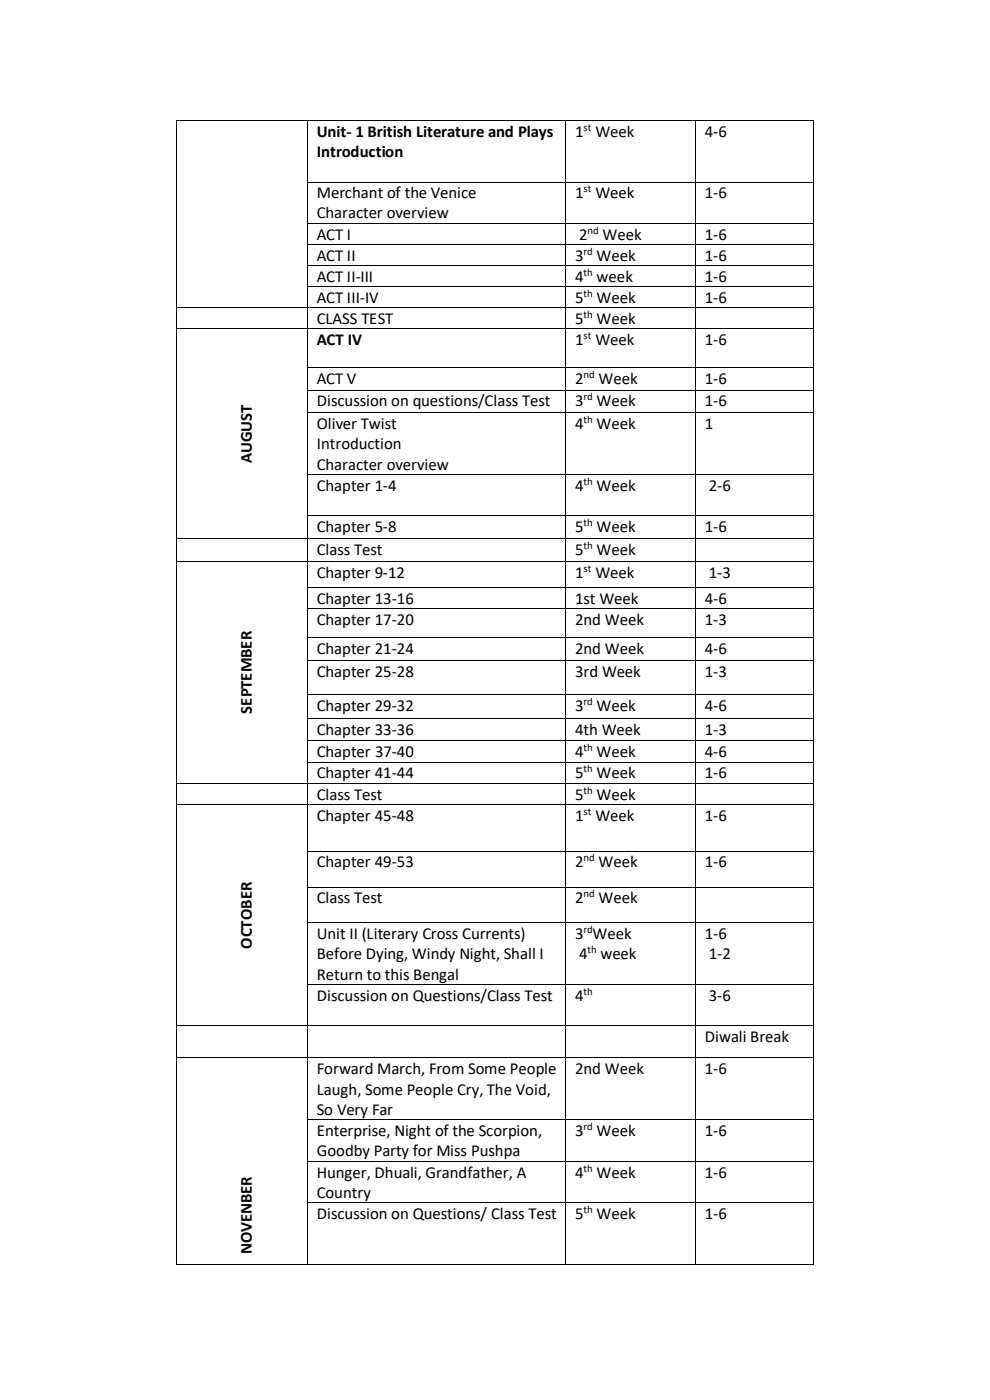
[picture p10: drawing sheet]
<svg xmlns="http://www.w3.org/2000/svg" width="210mm" height="297mm" viewBox="0 0 210 297" stroke-linecap="round" stroke-linejoin="round" font-family="sans-serif">
<defs><g id="words">
<g font-size="3.6">
<text x="67.2" y="29">Unit- 1 British Literature and Plays</text>
<text x="122" y="29">1</text>
<text x="126.3" y="29">Week</text>
<text x="149.5" y="29">4-6</text>
<text x="67.2" y="33.3">Introduction</text>
<text x="67.2" y="42.1">Merchant of the Venice</text>
<text x="67.2" y="46.3">Character overview</text>
<text x="122" y="42.1">1</text>
<text x="126.3" y="42.1">Week</text>
<text x="149.5" y="42.1">1-6</text>
<text x="67.2" y="50.8">ACT I</text>
<text x="122.8" y="50.8">2</text>
<text x="127.8" y="50.8">Week</text>
<text x="149.5" y="50.8">1-6</text>
<text x="67.2" y="55.3">ACT II</text>
<text x="67.2" y="59.8">ACT II-III</text>
<text x="122" y="55.3">3</text>
<text x="122" y="59.8">4</text>
<text x="126.5" y="55.3">Week</text>
<text x="126.5" y="59.8">week</text>
<text x="149.5" y="55.3">1-6</text>
<text x="149.5" y="59.8">1-6</text>
<text x="67.2" y="64.3">ACT III-IV</text>
<text x="122" y="64.3">5</text>
<text x="126.5" y="64.3">Week</text>
<text x="149.5" y="64.3">1-6</text>
<text x="67.2" y="68.8">CLASS TEST</text>
<text x="122" y="68.8">5</text>
<text x="126.5" y="68.8">Week</text>
<text x="67.2" y="73.3">ACT IV</text>
<text x="122" y="73.3">1</text>
<text x="126.3" y="73.3">Week</text>
<text x="149.5" y="73.3">1-6</text>
<text x="67.2" y="81.4">ACT V</text>
<text x="122" y="81.4">2</text>
<text x="127" y="81.4">Week</text>
<text x="149.5" y="81.4">1-6</text>
<text x="67.2" y="86.2">Discussion on questions/Class Test</text>
<text x="122" y="86.2">3</text>
<text x="126.5" y="86.2">Week</text>
<text x="149.5" y="86.2">1-6</text>
<text x="67.2" y="91">Oliver Twist</text>
<text x="67.2" y="95.4">Introduction</text>
<text x="122" y="91">4</text>
<text x="126.5" y="91">Week</text>
<text x="149.5" y="91">1</text>
<text x="53.4" y="98.2" transform="rotate(-90 53.4 98.2)">AUGUST</text>
<text x="67.2" y="99.7">Character overview</text>
<text x="67.2" y="104.2">Chapter 1-4</text>
<text x="122" y="104.2">4</text>
<text x="126.5" y="104.2">Week</text>
<text x="150.3" y="104.2">2-6</text>
<text x="67.2" y="112.9">Chapter 5-8</text>
<text x="122" y="112.9">5</text>
<text x="126.5" y="112.9">Week</text>
<text x="149.5" y="112.9">1-6</text>
<text x="67.2" y="117.7">Class Test</text>
<text x="122" y="117.7">5</text>
<text x="126.5" y="117.7">Week</text>
<text x="67.2" y="122.5">Chapter 9-12</text>
<text x="122" y="122.5">1</text>
<text x="126.3" y="122.5">Week</text>
<text x="150.3" y="122.5">1-3</text>
<text x="67.2" y="128.1">Chapter 13-16</text>
<text x="122" y="128.1">1st Week</text>
<text x="149.5" y="128.1">4-6</text>
<text x="67.2" y="132.5">Chapter 17-20</text>
<text x="122" y="132.5">2nd Week</text>
<text x="149.5" y="132.5">1-3</text>
<text x="67.2" y="138.6">Chapter 21-24</text>
<text x="67.2" y="143.6">Chapter 25-28</text>
<text x="122" y="138.6">2nd Week</text>
<text x="122" y="143.6">3rd Week</text>
<text x="149.5" y="138.6">4-6</text>
<text x="149.5" y="143.6">1-3</text>
<text x="53.4" y="151.4" transform="rotate(-90 53.4 151.4)">SEPTEMBER</text>
<text x="67.2" y="150.8">Chapter 29-32</text>
<text x="67.2" y="156">Chapter 33-36</text>
<text x="122" y="150.8">3</text>
<text x="122" y="156">4th Week</text>
<text x="126.5" y="150.8">Week</text>
<text x="149.5" y="150.8">4-6</text>
<text x="149.5" y="156">1-3</text>
<text x="67.2" y="160.7">Chapter 37-40</text>
<text x="122" y="160.7">4</text>
<text x="126.5" y="160.7">Week</text>
<text x="149.5" y="160.7">4-6</text>
<text x="67.2" y="165.1">Chapter 41-44</text>
<text x="122" y="165.1">5</text>
<text x="126.5" y="165.1">Week</text>
<text x="149.5" y="165.1">1-6</text>
<text x="67.2" y="169.6">Class Test</text>
<text x="122" y="169.6">5</text>
<text x="126.5" y="169.6">Week</text>
<text x="67.2" y="174.1">Chapter 45-48</text>
<text x="122" y="174.1">1</text>
<text x="126.3" y="174.1">Week</text>
<text x="149.5" y="174.1">1-6</text>
<text x="67.2" y="184">Chapter 49-53</text>
<text x="122" y="184">2</text>
<text x="127" y="184">Week</text>
<text x="149.5" y="184">1-6</text>
<text x="67.2" y="191.7">Class Test</text>
<text x="122" y="191.7">2</text>
<text x="127" y="191.7">Week</text>
<text x="53.4" y="201.2" transform="rotate(-90 53.4 201.2)">OCTOBER</text>
<text x="67.2" y="199.2">Unit II (Literary Cross Currents)</text>
<text x="67.2" y="203.5">Before Dying, Windy Night, Shall I</text>
<text x="122" y="199.2">3 Week</text>
<text x="122.8" y="203.5">4</text>
<text x="127.4" y="203.5">week</text>
<text x="149.5" y="199.2">1-6</text>
<text x="150.3" y="203.5">1-2</text>
<text x="67.2" y="207.8">Return to this Bengal</text>
<text x="67.2" y="212.3">Discussion on Questions/Class Test</text>
<text x="122" y="212.3">4</text>
<text x="150.3" y="212.3">3-6</text>
<text x="149.5" y="221.1">Diwali Break</text>
<text x="67.2" y="227.9">Forward March, From Some People</text>
<text x="122" y="227.9">2nd Week</text>
<text x="149.5" y="227.9">1-6</text>
<text x="67.2" y="232.2">Laugh, Some People Cry, The Void,</text>
<text x="67.2" y="236.5">So Very Far</text>
<text x="67.2" y="241">Enterprise, Night of the Scorpion,</text>
<text x="67.2" y="245.3">Goodby Party for Miss Pushpa</text>
<text x="122" y="241">3</text>
<text x="126.5" y="241">Week</text>
<text x="149.5" y="241">1-6</text>
<text x="67.2" y="249.8">Hunger, Dhuali, Grandfather, A</text>
<text x="122" y="249.8">4</text>
<text x="126.5" y="249.8">Week</text>
<text x="149.5" y="249.8">1-6</text>
<text x="67.2" y="254.2">Country</text>
<text x="67.2" y="258.6">Discussion on Questions/ Class Test</text>
<text x="122" y="258.6">5</text>
<text x="126.5" y="258.6">Week</text>
<text x="149.5" y="258.6">1-6</text>
<text x="53.4" y="266.1" transform="rotate(-90 53.4 266.1)">NOVENBER</text>
</g>
<g font-size="2.3">
<text x="123.7" y="27.7">st</text>
<text x="123.7" y="40.8">st</text>
<text x="124.6" y="49.5">nd</text>
<text x="123.7" y="54">rd</text>
<text x="123.7" y="58.5">th</text>
<text x="123.7" y="63">th</text>
<text x="123.7" y="67.5">th</text>
<text x="123.7" y="72">st</text>
<text x="123.7" y="80.1">nd</text>
<text x="123.7" y="84.9">rd</text>
<text x="123.7" y="89.8">th</text>
<text x="123.7" y="102.9">th</text>
<text x="123.7" y="111.6">th</text>
<text x="123.7" y="116.5">th</text>
<text x="123.7" y="121.3">st</text>
<text x="123.7" y="149.6">rd</text>
<text x="123.7" y="159.4">th</text>
<text x="123.7" y="163.9">th</text>
<text x="123.7" y="168.4">th</text>
<text x="123.7" y="172.9">st</text>
<text x="123.7" y="182.8">nd</text>
<text x="123.7" y="190.4">nd</text>
<text x="123.7" y="197.9">rd</text>
<text x="124.6" y="202.2">th</text>
<text x="123.7" y="211">th</text>
<text x="123.7" y="239.8">rd</text>
<text x="123.7" y="248.6">th</text>
<text x="123.7" y="257.3">th</text>
</g>
</g></defs>
<g fill="#000">
<path d="M37.4 25.4h.1v.2h-.1z" fill-rule="evenodd"/>
<path d="M37.4 25.4h.1v.2h-.1z" fill-rule="evenodd"/>
<path d="M37.4 38.5h.1v.2h-.1z" fill-rule="evenodd"/>
<path d="M65.1 25.4h.2v.2h-.2z" fill-rule="evenodd"/>
<path d="M65.1 38.5h.2v.2h-.2z" fill-rule="evenodd"/>
<path d="M119.9 25.4h.2v.2h-.2z" fill-rule="evenodd"/>
<path d="M119.9 38.5h.2v.2h-.2z" fill-rule="evenodd"/>
<path d="M147.5 25.4h.1v.2h-.1z" fill-rule="evenodd"/>
<path d="M147.5 38.5h.1v.2h-.1z" fill-rule="evenodd"/>
<path d="M172.4 25.4h.2v.2h-.2z" fill-rule="evenodd"/>
<path d="M172.4 25.4h.2v.2h-.2z" fill-rule="evenodd"/>
<path d="M172.4 38.5h.2v.2h-.2z" fill-rule="evenodd"/>
<path d="M37.4 47.3h.1v.1h-.1z" fill-rule="evenodd"/>
<path d="M37.4 51.7h.1v.2h-.1z" fill-rule="evenodd"/>
<path d="M37.4 56.2h.1v.2h-.1z" fill-rule="evenodd"/>
<path d="M65.1 47.3h.2v.1h-.2z" fill-rule="evenodd"/>
<path d="M65.1 51.7h.2v.2h-.2z" fill-rule="evenodd"/>
<path d="M65.1 56.2h.2v.2h-.2z" fill-rule="evenodd"/>
<path d="M119.9 47.3h.2v.1h-.2z" fill-rule="evenodd"/>
<path d="M119.9 51.7h.2v.2h-.2z" fill-rule="evenodd"/>
<path d="M119.9 56.2h.2v.2h-.2z" fill-rule="evenodd"/>
<path d="M147.5 47.3h.1v.1h-.1z" fill-rule="evenodd"/>
<path d="M147.5 51.7h.1v.2h-.1z" fill-rule="evenodd"/>
<path d="M147.5 56.2h.1v.2h-.1z" fill-rule="evenodd"/>
<path d="M172.4 47.3h.2v.1h-.2z" fill-rule="evenodd"/>
<path d="M172.4 51.7h.2v.2h-.2z" fill-rule="evenodd"/>
<path d="M172.4 56.2h.2v.2h-.2z" fill-rule="evenodd"/>
<path d="M37.4 60.7h.1v.2h-.1z" fill-rule="evenodd"/>
<path d="M37.4 65.2h.1v.2h-.1z" fill-rule="evenodd"/>
<path d="M37.4 69.7h.1v.2h-.1z" fill-rule="evenodd"/>
<path d="M37.4 77.8h.1v.2h-.1z" fill-rule="evenodd"/>
<path d="M65.1 60.7h.2v.2h-.2z" fill-rule="evenodd"/>
<path d="M65.1 65.2h.2v.2h-.2z" fill-rule="evenodd"/>
<path d="M65.1 69.7h.2v.2h-.2z" fill-rule="evenodd"/>
<path d="M65.1 77.8h.2v.2h-.2z" fill-rule="evenodd"/>
<path d="M119.9 60.7h.2v.2h-.2z" fill-rule="evenodd"/>
<path d="M119.9 65.2h.2v.2h-.2z" fill-rule="evenodd"/>
<path d="M119.9 69.7h.2v.2h-.2z" fill-rule="evenodd"/>
<path d="M119.9 77.8h.2v.2h-.2z" fill-rule="evenodd"/>
<path d="M147.5 60.7h.1v.2h-.1z" fill-rule="evenodd"/>
<path d="M147.5 65.2h.1v.2h-.1z" fill-rule="evenodd"/>
<path d="M147.5 69.7h.1v.2h-.1z" fill-rule="evenodd"/>
<path d="M147.5 77.8h.1v.2h-.1z" fill-rule="evenodd"/>
<path d="M172.4 60.7h.2v.2h-.2z" fill-rule="evenodd"/>
<path d="M172.4 65.2h.2v.2h-.2z" fill-rule="evenodd"/>
<path d="M172.4 69.7h.2v.2h-.2z" fill-rule="evenodd"/>
<path d="M172.4 77.8h.2v.2h-.2z" fill-rule="evenodd"/>
<path d="M37.4 82.7h.1v.1h-.1z" fill-rule="evenodd"/>
<path d="M37.4 87.5h.1v.2h-.1z" fill-rule="evenodd"/>
<path d="M65.1 82.7h.2v.1h-.2z" fill-rule="evenodd"/>
<path d="M65.1 87.5h.2v.2h-.2z" fill-rule="evenodd"/>
<path d="M119.9 82.7h.2v.1h-.2z" fill-rule="evenodd"/>
<path d="M119.9 87.5h.2v.2h-.2z" fill-rule="evenodd"/>
<path d="M147.5 82.7h.1v.1h-.1z" fill-rule="evenodd"/>
<path d="M147.5 87.5h.1v.2h-.1z" fill-rule="evenodd"/>
<path d="M172.4 82.7h.2v.1h-.2z" fill-rule="evenodd"/>
<path d="M172.4 87.5h.2v.2h-.2z" fill-rule="evenodd"/>
<path d="M37.4 100.6h.1v.2h-.1z" fill-rule="evenodd"/>
<path d="M37.4 109.3h.1v.2h-.1z" fill-rule="evenodd"/>
<path d="M37.4 114.2h.1v.1h-.1z" fill-rule="evenodd"/>
<path d="M37.4 119h.1v.2h-.1z" fill-rule="evenodd"/>
<path d="M65.1 100.6h.2v.2h-.2z" fill-rule="evenodd"/>
<path d="M65.1 109.3h.2v.2h-.2z" fill-rule="evenodd"/>
<path d="M65.1 114.2h.2v.1h-.2z" fill-rule="evenodd"/>
<path d="M65.1 119h.2v.2h-.2z" fill-rule="evenodd"/>
<path d="M119.9 100.6h.2v.2h-.2z" fill-rule="evenodd"/>
<path d="M119.9 109.3h.2v.2h-.2z" fill-rule="evenodd"/>
<path d="M119.9 114.2h.2v.1h-.2z" fill-rule="evenodd"/>
<path d="M119.9 119h.2v.2h-.2z" fill-rule="evenodd"/>
<path d="M147.5 100.6h.1v.2h-.1z" fill-rule="evenodd"/>
<path d="M147.5 109.3h.1v.2h-.1z" fill-rule="evenodd"/>
<path d="M147.5 114.2h.1v.1h-.1z" fill-rule="evenodd"/>
<path d="M147.5 119h.1v.2h-.1z" fill-rule="evenodd"/>
<path d="M172.4 100.6h.2v.2h-.2z" fill-rule="evenodd"/>
<path d="M172.4 109.3h.2v.2h-.2z" fill-rule="evenodd"/>
<path d="M172.4 114.2h.2v.1h-.2z" fill-rule="evenodd"/>
<path d="M172.4 119h.2v.2h-.2z" fill-rule="evenodd"/>
<path d="M37.4 124.5h.1v.2h-.1z" fill-rule="evenodd"/>
<path d="M37.4 129h.1v.2h-.1z" fill-rule="evenodd"/>
<path d="M37.4 135.1h.1v.2h-.1z" fill-rule="evenodd"/>
<path d="M65.1 124.5h.2v.2h-.2z" fill-rule="evenodd"/>
<path d="M65.1 129h.2v.2h-.2z" fill-rule="evenodd"/>
<path d="M65.1 135.1h.2v.2h-.2z" fill-rule="evenodd"/>
<path d="M119.9 124.5h.2v.2h-.2z" fill-rule="evenodd"/>
<path d="M119.9 129h.2v.2h-.2z" fill-rule="evenodd"/>
<path d="M119.9 135.1h.2v.2h-.2z" fill-rule="evenodd"/>
<path d="M147.5 124.5h.1v.2h-.1z" fill-rule="evenodd"/>
<path d="M147.5 129h.1v.2h-.1z" fill-rule="evenodd"/>
<path d="M147.5 135.1h.1v.2h-.1z" fill-rule="evenodd"/>
<path d="M172.4 124.5h.2v.2h-.2z" fill-rule="evenodd"/>
<path d="M172.4 129h.2v.2h-.2z" fill-rule="evenodd"/>
<path d="M172.4 135.1h.2v.2h-.2z" fill-rule="evenodd"/>
<path d="M37.4 140.1h.1v.2h-.1z" fill-rule="evenodd"/>
<path d="M37.4 147.3h.1v.1h-.1z" fill-rule="evenodd"/>
<path d="M37.4 152.4h.1v.2h-.1z" fill-rule="evenodd"/>
<path d="M37.4 157.1h.1v.2h-.1z" fill-rule="evenodd"/>
<path d="M65.1 140.1h.2v.2h-.2z" fill-rule="evenodd"/>
<path d="M65.1 147.3h.2v.1h-.2z" fill-rule="evenodd"/>
<path d="M65.1 152.4h.2v.2h-.2z" fill-rule="evenodd"/>
<path d="M65.1 157.1h.2v.2h-.2z" fill-rule="evenodd"/>
<path d="M119.9 140.1h.2v.2h-.2z" fill-rule="evenodd"/>
<path d="M119.9 147.3h.2v.1h-.2z" fill-rule="evenodd"/>
<path d="M119.9 152.4h.2v.2h-.2z" fill-rule="evenodd"/>
<path d="M119.9 157.1h.2v.2h-.2z" fill-rule="evenodd"/>
<path d="M147.5 140.1h.1v.2h-.1z" fill-rule="evenodd"/>
<path d="M147.5 147.3h.1v.1h-.1z" fill-rule="evenodd"/>
<path d="M147.5 152.4h.1v.2h-.1z" fill-rule="evenodd"/>
<path d="M147.5 157.1h.1v.2h-.1z" fill-rule="evenodd"/>
<path d="M172.4 140.1h.2v.2h-.2z" fill-rule="evenodd"/>
<path d="M172.4 147.3h.2v.1h-.2z" fill-rule="evenodd"/>
<path d="M172.4 152.4h.2v.2h-.2z" fill-rule="evenodd"/>
<path d="M172.4 157.1h.2v.2h-.2z" fill-rule="evenodd"/>
<path d="M37.4 161.6h.1v.2h-.1z" fill-rule="evenodd"/>
<path d="M37.4 166.1h.1v.2h-.1z" fill-rule="evenodd"/>
<path d="M37.4 170.6h.1v.1h-.1z" fill-rule="evenodd"/>
<path d="M65.1 161.6h.2v.2h-.2z" fill-rule="evenodd"/>
<path d="M65.1 166.1h.2v.2h-.2z" fill-rule="evenodd"/>
<path d="M65.1 170.6h.2v.1h-.2z" fill-rule="evenodd"/>
<path d="M119.9 161.6h.2v.2h-.2z" fill-rule="evenodd"/>
<path d="M119.9 166.1h.2v.2h-.2z" fill-rule="evenodd"/>
<path d="M119.9 170.6h.2v.1h-.2z" fill-rule="evenodd"/>
<path d="M147.5 161.6h.1v.2h-.1z" fill-rule="evenodd"/>
<path d="M147.5 166.1h.1v.2h-.1z" fill-rule="evenodd"/>
<path d="M147.5 170.6h.1v.1h-.1z" fill-rule="evenodd"/>
<path d="M172.4 161.6h.2v.2h-.2z" fill-rule="evenodd"/>
<path d="M172.4 166.1h.2v.2h-.2z" fill-rule="evenodd"/>
<path d="M172.4 170.6h.2v.1h-.2z" fill-rule="evenodd"/>
<path d="M37.4 180.5h.1v.1h-.1z" fill-rule="evenodd"/>
<path d="M37.4 188.1h.1v.2h-.1z" fill-rule="evenodd"/>
<path d="M37.4 195.6h.1v.2h-.1z" fill-rule="evenodd"/>
<path d="M65.1 180.5h.2v.1h-.2z" fill-rule="evenodd"/>
<path d="M65.1 188.1h.2v.2h-.2z" fill-rule="evenodd"/>
<path d="M65.1 195.6h.2v.2h-.2z" fill-rule="evenodd"/>
<path d="M119.9 180.5h.2v.1h-.2z" fill-rule="evenodd"/>
<path d="M119.9 188.1h.2v.2h-.2z" fill-rule="evenodd"/>
<path d="M119.9 195.6h.2v.2h-.2z" fill-rule="evenodd"/>
<path d="M147.5 180.5h.1v.1h-.1z" fill-rule="evenodd"/>
<path d="M147.5 188.1h.1v.2h-.1z" fill-rule="evenodd"/>
<path d="M147.5 195.6h.1v.2h-.1z" fill-rule="evenodd"/>
<path d="M172.4 180.5h.2v.1h-.2z" fill-rule="evenodd"/>
<path d="M172.4 188.1h.2v.2h-.2z" fill-rule="evenodd"/>
<path d="M172.4 195.6h.2v.2h-.2z" fill-rule="evenodd"/>
<path d="M37.4 208.8h.1v.1h-.1z" fill-rule="evenodd"/>
<path d="M37.4 217.6h.1v.1h-.1z" fill-rule="evenodd"/>
<path d="M65.1 208.8h.2v.1h-.2z" fill-rule="evenodd"/>
<path d="M65.1 217.6h.2v.1h-.2z" fill-rule="evenodd"/>
<path d="M119.9 208.8h.2v.1h-.2z" fill-rule="evenodd"/>
<path d="M119.9 217.6h.2v.1h-.2z" fill-rule="evenodd"/>
<path d="M147.5 208.8h.1v.1h-.1z" fill-rule="evenodd"/>
<path d="M147.5 217.6h.1v.1h-.1z" fill-rule="evenodd"/>
<path d="M172.4 208.8h.2v.1h-.2z" fill-rule="evenodd"/>
<path d="M172.4 217.6h.2v.1h-.2z" fill-rule="evenodd"/>
<path d="M37.4 224.3h.1v.2h-.1z" fill-rule="evenodd"/>
<path d="M37.4 237.5h.1v.1h-.1z" fill-rule="evenodd"/>
<path d="M65.1 224.3h.2v.2h-.2z" fill-rule="evenodd"/>
<path d="M65.1 237.5h.2v.1h-.2z" fill-rule="evenodd"/>
<path d="M119.9 224.3h.2v.2h-.2z" fill-rule="evenodd"/>
<path d="M119.9 237.5h.2v.1h-.2z" fill-rule="evenodd"/>
<path d="M147.5 224.3h.1v.2h-.1z" fill-rule="evenodd"/>
<path d="M147.5 237.5h.1v.1h-.1z" fill-rule="evenodd"/>
<path d="M172.4 224.3h.2v.2h-.2z" fill-rule="evenodd"/>
<path d="M172.4 237.5h.2v.1h-.2z" fill-rule="evenodd"/>
<path d="M37.4 246.3h.1v.1h-.1z" fill-rule="evenodd"/>
<path d="M37.4 255.1h.1v.2h-.1z" fill-rule="evenodd"/>
<path d="M65.1 246.3h.2v.1h-.2z" fill-rule="evenodd"/>
<path d="M65.1 255.1h.2v.2h-.2z" fill-rule="evenodd"/>
<path d="M119.9 246.3h.2v.1h-.2z" fill-rule="evenodd"/>
<path d="M119.9 255.1h.2v.2h-.2z" fill-rule="evenodd"/>
<path d="M147.5 246.3h.1v.1h-.1z" fill-rule="evenodd"/>
<path d="M147.5 255.1h.1v.2h-.1z" fill-rule="evenodd"/>
<path d="M172.4 246.3h.2v.1h-.2z" fill-rule="evenodd"/>
<path d="M172.4 255.1h.2v.2h-.2z" fill-rule="evenodd"/>
<path d="M37.4 268.1h.1v.2h-.1z" fill-rule="evenodd"/>
<path d="M37.4 268.1h.1v.2h-.1z" fill-rule="evenodd"/>
<path d="M65.1 268.1h.2v.2h-.2z" fill-rule="evenodd"/>
<path d="M119.9 268.1h.2v.2h-.2z" fill-rule="evenodd"/>
<path d="M147.5 268.1h.1v.2h-.1z" fill-rule="evenodd"/>
<path d="M172.4 268.1h.2v.2h-.2z" fill-rule="evenodd"/>
<path d="M172.4 268.1h.2v.2h-.2z" fill-rule="evenodd"/>
</g>
<g fill="none" stroke="#000" stroke-width=".21">
<path d="M37.4 25.6v12.9M37.4 38.7v8.6M37.5 25.5h27.6M65.2 25.6v12.9M65.2 38.7v8.6M65.3 25.5h54.6M65.3 38.6h54.6M120 25.6v12.9M120 38.7v8.6M120.1 25.5h27.4M120.1 38.6h27.4M147.5 25.6v12.9"/>
<path d="M147.5 38.7v8.6M147.6 25.5h24.8M147.6 38.6h24.8M172.5 25.6v12.9M172.5 38.7v8.6M37.4 47.4v4.3M37.4 51.9v4.3M37.4 56.4v4.3M65.2 47.4v4.3M65.2 51.9v4.3M65.2 56.4v4.3M65.3 47.3h54.6"/>
<path d="M65.3 51.8h54.6M65.3 56.3h54.6M120 47.4v4.3M120 51.9v4.3M120 56.4v4.3M120.1 47.3h27.4M120.1 51.8h27.4M120.1 56.3h27.4M147.5 47.4v4.3M147.5 51.9v4.3M147.5 56.4v4.3M147.6 47.3h24.8"/>
<path d="M147.6 51.8h24.8M147.6 56.3h24.8M172.5 47.4v4.3M172.5 51.9v4.3M172.5 56.4v4.3M37.4 60.9v4.3M37.4 65.4v4.3M37.4 69.9v7.9M37.4 78v4.7M37.5 65.3h27.6M37.5 69.8h27.6M65.2 60.9v4.3"/>
<path d="M65.2 65.4v4.3M65.2 69.9v7.9M65.2 78v4.7M65.3 60.8h54.6M65.3 65.3h54.6M65.3 69.8h54.6M65.3 77.9h54.6M120 60.9v4.3M120 65.4v4.3M120 69.9v7.9M120 78v4.7M120.1 60.8h27.4"/>
<path d="M120.1 65.3h27.4M120.1 69.8h27.4M120.1 77.9h27.4M147.5 60.9v4.3M147.5 65.4v4.3M147.5 69.9v7.9M147.5 78v4.7M147.6 60.8h24.8M147.6 65.3h24.8M147.6 69.8h24.8M147.6 77.9h24.8M172.5 60.9v4.3"/>
<path d="M172.5 65.4v4.3M172.5 69.9v7.9M172.5 78v4.7M37.4 82.8v4.7M37.4 87.7v12.9M65.2 82.8v4.7M65.2 87.7v12.9M65.3 82.7h54.6M65.3 87.6h54.6M120 82.8v4.7M120 87.7v12.9M120.1 82.7h27.4"/>
<path d="M120.1 87.6h27.4M147.5 82.8v4.7M147.5 87.7v12.9M147.6 82.7h24.8M147.6 87.6h24.8M172.5 82.8v4.7M172.5 87.7v12.9M37.4 100.8v8.5M37.4 109.5v4.7M37.4 114.3v4.7M37.4 119.2v5.3M37.5 114.3h27.6"/>
<path d="M37.5 119.1h27.6M65.2 100.8v8.5M65.2 109.5v4.7M65.2 114.3v4.7M65.2 119.2v5.3M65.3 100.7h54.6M65.3 109.4h54.6M65.3 114.3h54.6M65.3 119.1h54.6M120 100.8v8.5M120 109.5v4.7M120 114.3v4.7"/>
<path d="M120 119.2v5.3M120.1 100.7h27.4M120.1 109.4h27.4M120.1 114.3h27.4M120.1 119.1h27.4M147.5 100.8v8.5M147.5 109.5v4.7M147.5 114.3v4.7M147.5 119.2v5.3M147.6 100.7h24.8M147.6 109.4h24.8M147.6 114.3h24.8"/>
<path d="M147.6 119.1h24.8M172.5 100.8v8.5M172.5 109.5v4.7M172.5 114.3v4.7M172.5 119.2v5.3M37.4 124.7v4.3M37.4 129.2v5.9M37.4 135.3v4.8M65.2 124.7v4.3M65.2 129.2v5.9M65.2 135.3v4.8M65.3 124.6h54.6"/>
<path d="M65.3 129.1h54.6M65.3 135.2h54.6M120 124.7v4.3M120 129.2v5.9M120 135.3v4.8M120.1 124.6h27.4M120.1 129.1h27.4M120.1 135.2h27.4M147.5 124.7v4.3M147.5 129.2v5.9M147.5 135.3v4.8M147.6 124.6h24.8"/>
<path d="M147.6 129.1h24.8M147.6 135.2h24.8M172.5 124.7v4.3M172.5 129.2v5.9M172.5 135.3v4.8M37.4 140.3v7M37.4 147.4v5M37.4 152.6v4.5M37.4 157.3v4.3M65.2 140.3v7M65.2 147.4v5M65.2 152.6v4.5"/>
<path d="M65.2 157.3v4.3M65.3 140.2h54.6M65.3 147.4h54.6M65.3 152.5h54.6M65.3 157.2h54.6M120 140.3v7M120 147.4v5M120 152.6v4.5M120 157.3v4.3M120.1 140.2h27.4M120.1 147.4h27.4M120.1 152.5h27.4"/>
<path d="M120.1 157.2h27.4M147.5 140.3v7M147.5 147.4v5M147.5 152.6v4.5M147.5 157.3v4.3M147.6 140.2h24.8M147.6 147.4h24.8M147.6 152.5h24.8M147.6 157.2h24.8M172.5 140.3v7M172.5 147.4v5M172.5 152.6v4.5"/>
<path d="M172.5 157.3v4.3M37.4 161.8v4.3M37.4 166.3v4.3M37.4 170.7v9.8M37.5 166.2h27.6M37.5 170.7h27.6M65.2 161.8v4.3M65.2 166.3v4.3M65.2 170.7v9.8M65.3 161.7h54.6M65.3 166.2h54.6M65.3 170.7h54.6"/>
<path d="M120 161.8v4.3M120 166.3v4.3M120 170.7v9.8M120.1 161.7h27.4M120.1 166.2h27.4M120.1 170.7h27.4M147.5 161.8v4.3M147.5 166.3v4.3M147.5 170.7v9.8M147.6 161.7h24.8M147.6 166.2h24.8M147.6 170.7h24.8"/>
<path d="M172.5 161.8v4.3M172.5 166.3v4.3M172.5 170.7v9.8M37.4 180.6v7.5M37.4 188.3v7.3M37.4 195.8v13M65.2 180.6v7.5M65.2 188.3v7.3M65.2 195.8v13M65.3 180.6h54.6M65.3 188.2h54.6M65.3 195.7h54.6"/>
<path d="M120 180.6v7.5M120 188.3v7.3M120 195.8v13M120.1 180.6h27.4M120.1 188.2h27.4M120.1 195.7h27.4M147.5 180.6v7.5M147.5 188.3v7.3M147.5 195.8v13M147.6 180.6h24.8M147.6 188.2h24.8M147.6 195.7h24.8"/>
<path d="M172.5 180.6v7.5M172.5 188.3v7.3M172.5 195.8v13M37.4 208.9v8.7M37.4 217.7v6.6M37.5 217.7h27.6M65.2 208.9v8.7M65.2 217.7v6.6M65.3 208.8h54.6M65.3 217.7h54.6M120 208.9v8.7M120 217.7v6.6"/>
<path d="M120.1 208.8h27.4M120.1 217.7h27.4M147.5 208.9v8.7M147.5 217.7v6.6M147.6 208.8h24.8M147.6 217.7h24.8M172.5 208.9v8.7M172.5 217.7v6.6M37.4 224.5v13M37.4 237.6v8.7M37.5 224.4h27.6M65.2 224.5v13"/>
<path d="M65.2 237.6v8.7M65.3 224.4h54.6M65.3 237.6h54.6M120 224.5v13M120 237.6v8.7M120.1 224.4h27.4M120.1 237.6h27.4M147.5 224.5v13M147.5 237.6v8.7M147.6 224.4h24.8M147.6 237.6h24.8M172.5 224.5v13"/>
<path d="M172.5 237.6v8.7M37.4 246.4v8.7M37.4 255.3v12.8M65.2 246.4v8.7M65.2 255.3v12.8M65.3 246.4h54.6M65.3 255.2h54.6M120 246.4v8.7M120 255.3v12.8M120.1 246.4h27.4M120.1 255.2h27.4M147.5 246.4v8.7"/>
<path d="M147.5 255.3v12.8M147.6 246.4h24.8M147.6 255.2h24.8M172.5 246.4v8.7M172.5 255.3v12.8M37.5 268.2h27.6M65.3 268.2h54.6M120.1 268.2h27.4M147.6 268.2h24.8"/>
</g>
<use href="#words"/>
</svg>
